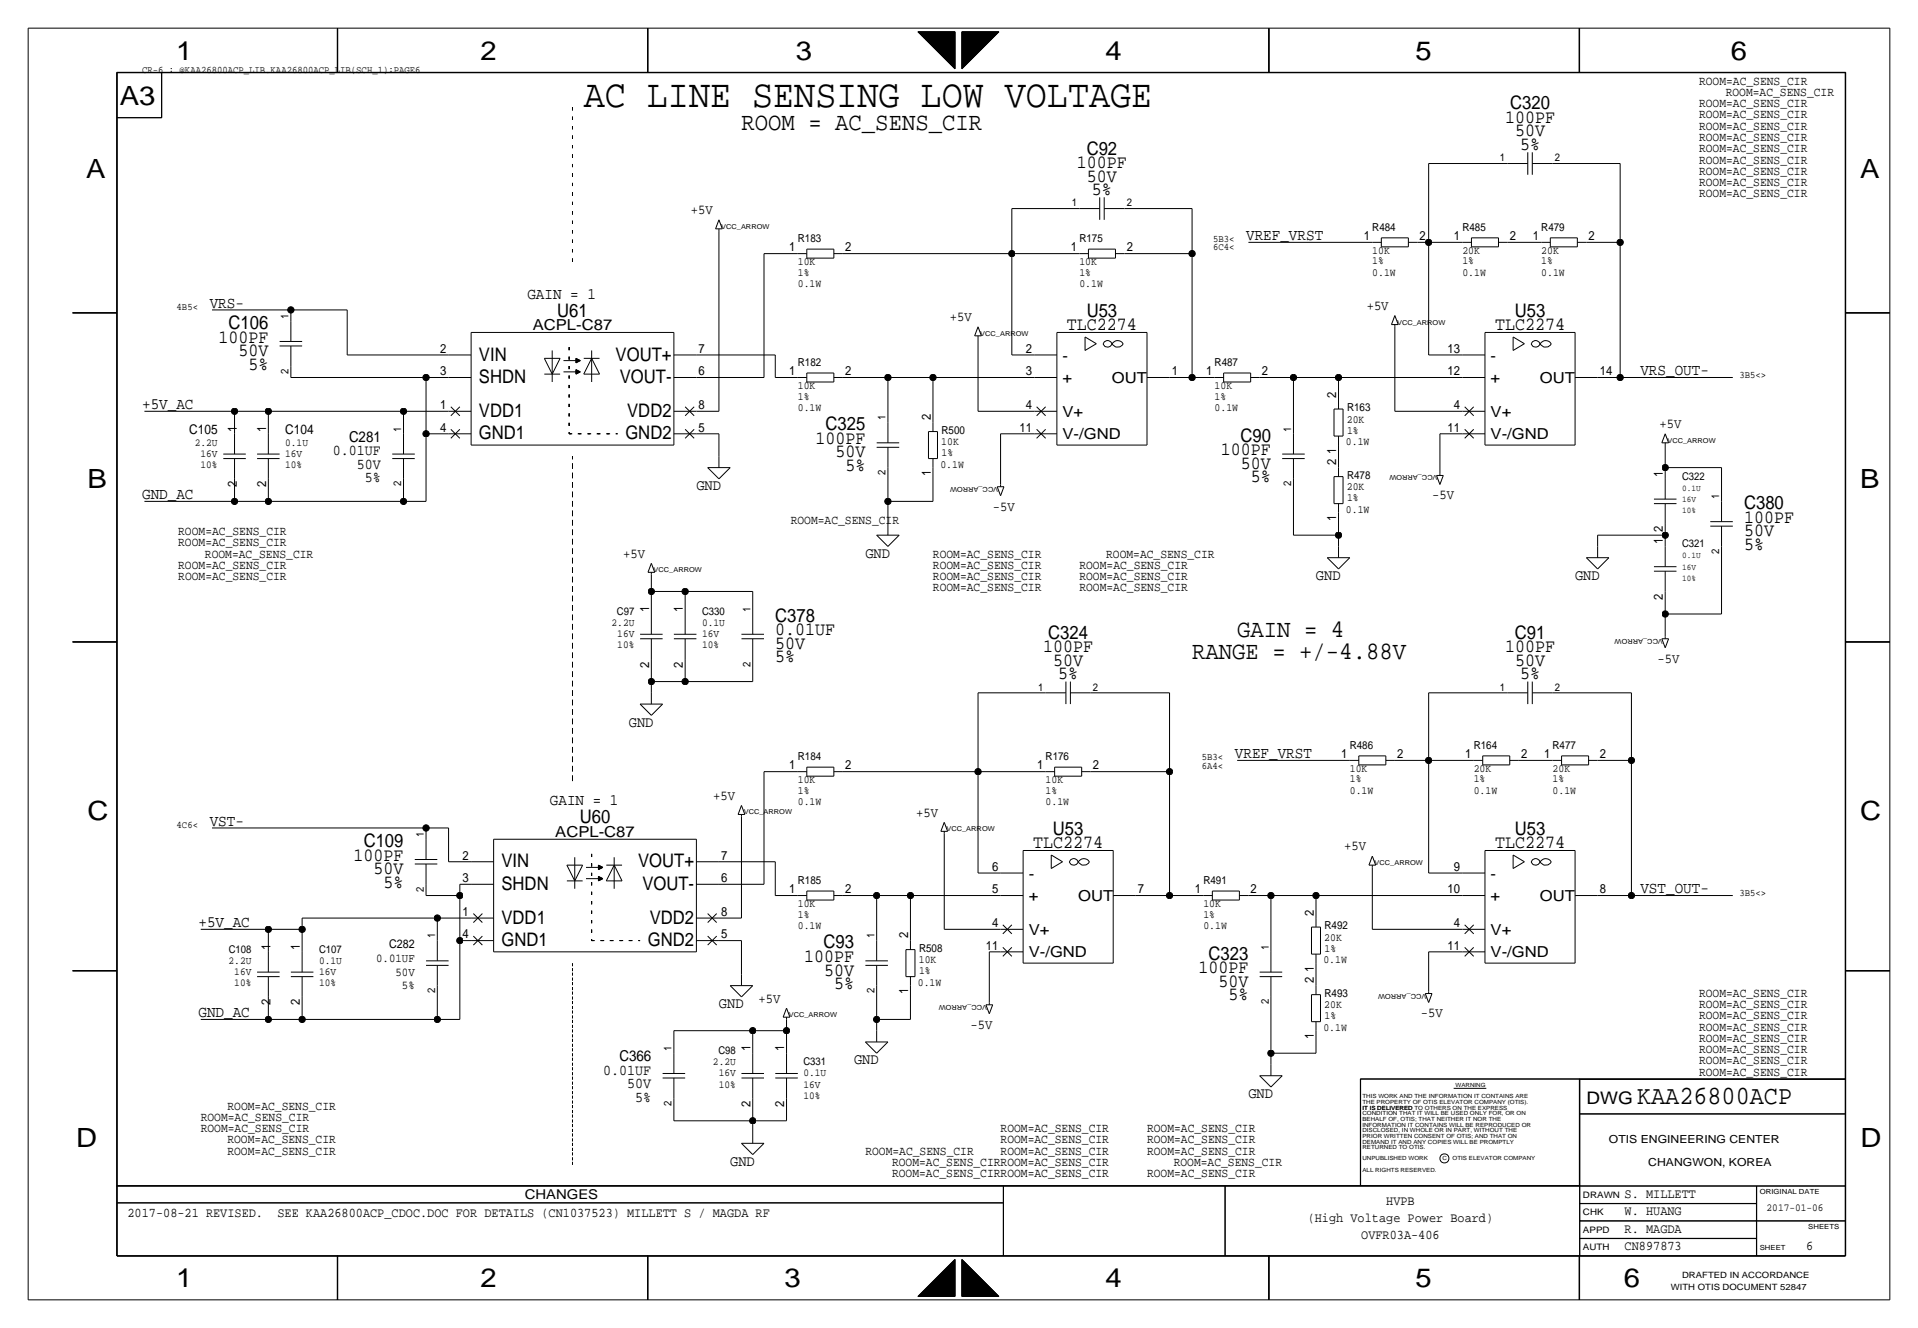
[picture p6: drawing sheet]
<svg xmlns="http://www.w3.org/2000/svg" width="432mm" height="300mm" viewBox="0 0 432 300" stroke-linecap="round" stroke-linejoin="round" font-family="sans-serif">
<defs><g id="words">
<text font-size="8.9" x="131.6" y="24.2">AC LINE SENSING LOW VOLTAGE</text>
<g font-size="6">
<text x="39.7" y="13.5">1</text>
<text x="108.3" y="13.5">2</text>
<text x="179.4" y="13.5">3</text>
<text x="249.3" y="13.5">4</text>
<text x="319.1" y="13.5">5</text>
<text x="390.3" y="13.5">6</text>
<text x="27" y="23.7">A3</text>
<text x="19.4" y="40.2">A</text>
<text x="419.5" y="40.2">A</text>
<text x="19.7" y="110">B</text>
<text x="419.5" y="110">B</text>
<text x="19.7" y="185">C</text>
<text x="419.5" y="185">C</text>
<text x="17.2" y="258.6">D</text>
<text x="419.5" y="258.6">D</text>
<text x="39.7" y="290.4">1</text>
<text x="108.3" y="290.4">2</text>
<text x="176.9" y="290.4">3</text>
<text x="249.3" y="290.4">4</text>
<text x="319.1" y="290.4">5</text>
<text x="366.1" y="290.4">6</text>
</g>
<text font-size="5.9" x="369.1" y="249">KAA26800ACP</text>
<g font-size="5.6">
<text x="167.2" y="29.3">ROOM = AC_SENS_CIR</text>
<text x="278.9" y="143.6">GAIN = 4</text>
<text x="268.8" y="148.6">RANGE = +/-4.88V</text>
</g>
<g font-size="4.2">
<text x="339.4" y="27.7">100PF</text>
<text x="340.5" y="24.7">C320</text>
<text x="245" y="34.8">C92</text>
<text x="341.6" y="30.8">50V</text>
<text x="342.7" y="33.8">5%</text>
<text x="242.8" y="37.9">100PF</text>
<text x="245.1" y="40.9">50V</text>
<text x="246.2" y="44">5%</text>
<text x="125.6" y="71.4">U61</text>
<text x="245" y="71.4">U53</text>
<text x="341.5" y="71.4">U53</text>
<text x="49.2" y="77.3">100PF</text>
<text x="51.5" y="74.2">C106</text>
<text x="240.6" y="74.5">TLC2274</text>
<text x="337.1" y="74.5">TLC2274</text>
<text x="53.7" y="80.3">50V</text>
<text x="56" y="83.4">5%</text>
<text x="108" y="81.3">VIN</text>
<text x="138.8" y="81.3">VOUT+</text>
<text x="108" y="86.4">SHDN</text>
<text x="139.8" y="86.4">VOUT-</text>
<text x="108" y="94">VDD1</text>
<text x="141.4" y="94">VDD2</text>
<text x="108" y="99.1">GND1</text>
<text x="141" y="99.1">GND2</text>
<text x="183.9" y="100.1">100PF</text>
<text x="186.1" y="97.1">C325</text>
<text x="279.7" y="99.6">C90</text>
<text x="188.4" y="103.2">50V</text>
<text x="190.6" y="106.2">5%</text>
<text x="275.3" y="102.7">100PF</text>
<text x="279.8" y="105.7">50V</text>
<text x="282.1" y="108.8">5%</text>
<text x="393.2" y="114.9">C380</text>
<text x="393.2" y="117.9">100PF</text>
<text x="393.2" y="124">5%</text>
<text x="393.2" y="121">50V</text>
<text x="174.8" y="140.3">C378</text>
<text x="174.8" y="143.3">0.01UF</text>
<text x="174.8" y="149.4">5%</text>
<text x="174.8" y="146.4">50V</text>
<text x="235.2" y="147.1">100PF</text>
<text x="236.4" y="144.1">C324</text>
<text x="339.4" y="147.1">100PF</text>
<text x="341.5" y="144.1">C91</text>
<text x="237.5" y="150.2">50V</text>
<text x="238.6" y="153.2">5%</text>
<text x="341.6" y="150.2">50V</text>
<text x="342.7" y="153.2">5%</text>
<text x="130.7" y="185.7">U60</text>
<text x="82" y="191.1">C109</text>
<text x="233" y="191.3">TLC2274</text>
<text x="237.4" y="188.3">U53</text>
<text x="337.1" y="191.3">TLC2274</text>
<text x="341.5" y="188.3">U53</text>
<text x="79.7" y="194.1">100PF</text>
<text x="84.2" y="197.2">50V</text>
<text x="113.1" y="195.6">VIN</text>
<text x="143.9" y="195.6">VOUT+</text>
<text x="86.5" y="200.2">5%</text>
<text x="113.1" y="200.7">SHDN</text>
<text x="144.8" y="200.7">VOUT-</text>
<text x="113.1" y="208.3">VDD1</text>
<text x="146.5" y="208.3">VDD2</text>
<text x="113.1" y="213.4">GND1</text>
<text x="146.1" y="213.4">GND2</text>
<text x="185.7" y="213.9">C93</text>
<text x="181.3" y="217">100PF</text>
<text x="185.8" y="220">50V</text>
<text x="270.2" y="219.5">100PF</text>
<text x="272.5" y="216.5">C323</text>
<text x="188.1" y="223.1">5%</text>
<text x="274.7" y="222.6">50V</text>
<text x="277" y="225.6">5%</text>
</g>
<text font-size="3.9" x="357.7" y="249">DWG</text>
<g font-size="3.6">
<text x="281" y="54.2">VREF_VRST</text>
<text x="47.3" y="69.4">VRS-</text>
<text x="118.9" y="67.4">GAIN = 1</text>
<text x="369.9" y="84.6">VRS_OUT-</text>
<text x="32.1" y="92.3">+5V_AC</text>
<text x="32.1" y="112.6">GND_AC</text>
<text x="278.4" y="171">VREF_VRST</text>
<text x="124" y="181.7">GAIN = 1</text>
<text x="47.3" y="186.2">VST-</text>
<text x="369.9" y="201.5">VST_OUT-</text>
<text x="44.8" y="209.1">+5V_AC</text>
<text x="44.8" y="229.4">GND_AC</text>
</g>
<g font-size="3.5">
<text x="157" y="110.5">GND</text>
<text x="195.1" y="125.8">GND</text>
<text x="296.7" y="130.9">GND</text>
<text x="355.1" y="130.9">GND</text>
<text x="141.8" y="163.9">GND</text>
<text x="162.1" y="227.4">GND</text>
<text x="192.6" y="240.1">GND</text>
<text x="281.5" y="247.7">GND</text>
<text x="164.6" y="262.9">GND</text>
</g>
<g font-size="3.4">
<text x="120.1" y="74.5">ACPL-C87</text>
<text x="239.6" y="81.3">-</text>
<text x="336.1" y="81.3">-</text>
<text x="239.6" y="86.4">+</text>
<text x="250.7" y="86.4">OUT</text>
<text x="336.1" y="86.4">+</text>
<text x="347.2" y="86.4">OUT</text>
<text x="239.6" y="94">V+</text>
<text x="336.1" y="94">V+</text>
<text x="78.7" y="99.6">C281</text>
<text x="239.6" y="99.1">V-/GND</text>
<text x="336.1" y="99.1">V-/GND</text>
<text x="75" y="102.7">0.01UF</text>
<text x="80.5" y="105.7">50V</text>
<text x="82.3" y="108.8">5%</text>
<text x="125.2" y="188.8">ACPL-C87</text>
<text x="232" y="203.3">+</text>
<text x="232" y="198.2">-</text>
<text x="243.1" y="203.3">OUT</text>
<text x="336.1" y="203.3">+</text>
<text x="336.1" y="198.2">-</text>
<text x="347.2" y="203.3">OUT</text>
<text x="232" y="210.9">V+</text>
<text x="232" y="216">V-/GND</text>
<text x="336.1" y="210.9">V+</text>
<text x="336.1" y="216">V-/GND</text>
<text x="139.7" y="239.3">C366</text>
<text x="136" y="242.4">0.01UF</text>
<text x="141.4" y="245.4">50V</text>
<text x="143.2" y="248.5">5%</text>
</g>
<g font-size="3.1">
<text x="155.8" y="48.3">+5V</text>
<text x="308.2" y="69.9">+5V</text>
<text x="214.2" y="72.4">+5V</text>
<text x="374.2" y="96.6">+5V</text>
<text x="322.9" y="112.6">-5V</text>
<text x="223.9" y="115.2">-5V</text>
<text x="140.5" y="125.8">+5V</text>
<text x="373.7" y="149.5">-5V</text>
<text x="160.8" y="180.4">+5V</text>
<text x="206.6" y="184.2">+5V</text>
<text x="303.1" y="191.8">+5V</text>
<text x="171" y="226.1">+5V</text>
<text x="218.8" y="232">-5V</text>
<text x="320.4" y="229.5">-5V</text>
</g>
<g font-size="3">
<text x="42.7" y="98">C105</text>
<text x="64.3" y="98">C104</text>
<text x="28.8" y="274.4">2017-08-21 REVISED.</text>
<text x="62.5" y="274.4">SEE KAA26800ACP_CDOC.DOC FOR DETAILS (CN1037523) MILLETT S / MAGDA RF</text>
<text x="118.3" y="270.4">CHANGES</text>
<text x="294.9" y="275.6">(High Voltage Power Board)</text>
<text x="312.6" y="271.8">HVPB</text>
<text x="366.3" y="274.1">W. HUANG</text>
<text x="366.3" y="270.3">S. MILLETT</text>
<text x="306.9" y="279.5">OVFR03A-406</text>
<text x="366.3" y="282">CN897873</text>
<text x="366.3" y="278.2">R. MAGDA</text>
<text x="407.2" y="282">6</text>
</g>
<g font-size="2.9">
<text x="383.1" y="19.1">ROOM=AC_SENS_CIR</text>
<text x="389.1" y="21.6">ROOM=AC_SENS_CIR</text>
<text x="383.1" y="26.7">ROOM=AC_SENS_CIR</text>
<text x="383.1" y="29.3">ROOM=AC_SENS_CIR</text>
<text x="383.1" y="24.2">ROOM=AC_SENS_CIR</text>
<text x="383.1" y="34.3">ROOM=AC_SENS_CIR</text>
<text x="383.1" y="31.8">ROOM=AC_SENS_CIR</text>
<text x="383.1" y="36.9">ROOM=AC_SENS_CIR</text>
<text x="383.1" y="42">ROOM=AC_SENS_CIR</text>
<text x="383.1" y="39.4">ROOM=AC_SENS_CIR</text>
<text x="383.1" y="44.5">ROOM=AC_SENS_CIR</text>
<text x="178" y="56.7">1</text>
<text x="190.6" y="56.7">2</text>
<text x="241.5" y="56.7">1</text>
<text x="254.1" y="56.7">2</text>
<text x="307.5" y="54.2">1</text>
<text x="320.1" y="54.2">2</text>
<text x="327.8" y="54.2">1</text>
<text x="340.4" y="54.2">2</text>
<text x="345.6" y="54.2">1</text>
<text x="358.2" y="54.2">2</text>
<text x="99.2" y="79.6">2</text>
<text x="157.5" y="79.6">7</text>
<text x="231.3" y="79.6">2</text>
<text x="326.4" y="79.6">13</text>
<text x="99.2" y="84.6">3</text>
<text x="157.5" y="84.6">6</text>
<text x="178" y="84.6">1</text>
<text x="190.6" y="84.6">2</text>
<text x="231.3" y="84.6">3</text>
<text x="264.2" y="84.6">1</text>
<text x="271.9" y="84.6">1</text>
<text x="284.5" y="84.6">2</text>
<text x="301.3" y="89.7" transform="rotate(-90 301.3 89.7)">2</text>
<text x="326.4" y="84.6">12</text>
<text x="360.7" y="84.6">14</text>
<text x="99.2" y="92.3">1</text>
<text x="157.5" y="92.3">8</text>
<text x="209.9" y="94.8" transform="rotate(-90 209.9 94.8)">2</text>
<text x="231.3" y="92.3">4</text>
<text x="327.8" y="92.3">4</text>
<text x="53.4" y="97.3" transform="rotate(-90 53.4 97.3)">1</text>
<text x="60" y="97.3" transform="rotate(-90 60 97.3)">1</text>
<text x="99.2" y="97.3">4</text>
<text x="157.5" y="97.3">5</text>
<text x="229.9" y="97.3">11</text>
<text x="326.4" y="97.3">11</text>
<text x="209.9" y="107.4" transform="rotate(-90 209.9 107.4)">1</text>
<text x="301.3" y="105" transform="rotate(-90 301.3 105)">2</text>
<text x="301.3" y="102.3" transform="rotate(-90 301.3 102.3)">1</text>
<text x="375" y="107.5" transform="rotate(-90 375 107.5)">1</text>
<text x="53.4" y="109.9" transform="rotate(-90 53.4 109.9)">2</text>
<text x="60" y="109.9" transform="rotate(-90 60 109.9)">2</text>
<text x="178.3" y="118.2">ROOM=AC_SENS_CIR</text>
<text x="301.3" y="117.5" transform="rotate(-90 301.3 117.5)">1</text>
<text x="40.2" y="123.2">ROOM=AC_SENS_CIR</text>
<text x="40.2" y="120.7">ROOM=AC_SENS_CIR</text>
<text x="46.2" y="125.8">ROOM=AC_SENS_CIR</text>
<text x="210.4" y="125.8">ROOM=AC_SENS_CIR</text>
<text x="249.4" y="125.8">ROOM=AC_SENS_CIR</text>
<text x="375" y="122.7" transform="rotate(-90 375 122.7)">1</text>
<text x="375" y="120.1" transform="rotate(-90 375 120.1)">2</text>
<text x="40.2" y="128.3">ROOM=AC_SENS_CIR</text>
<text x="40.2" y="130.9">ROOM=AC_SENS_CIR</text>
<text x="210.4" y="130.9">ROOM=AC_SENS_CIR</text>
<text x="210.4" y="128.3">ROOM=AC_SENS_CIR</text>
<text x="243.4" y="130.9">ROOM=AC_SENS_CIR</text>
<text x="243.4" y="128.3">ROOM=AC_SENS_CIR</text>
<text x="146.4" y="138" transform="rotate(-90 146.4 138)">1</text>
<text x="154" y="138" transform="rotate(-90 154 138)">1</text>
<text x="210.4" y="133.4">ROOM=AC_SENS_CIR</text>
<text x="243.4" y="133.4">ROOM=AC_SENS_CIR</text>
<text x="375" y="135.3" transform="rotate(-90 375 135.3)">2</text>
<text x="146.4" y="150.6" transform="rotate(-90 146.4 150.6)">2</text>
<text x="154" y="150.6" transform="rotate(-90 154 150.6)">2</text>
<text x="178" y="173.5">1</text>
<text x="190.6" y="173.5">2</text>
<text x="233.8" y="173.5">1</text>
<text x="246.4" y="173.5">2</text>
<text x="302.4" y="171">1</text>
<text x="315" y="171">2</text>
<text x="330.4" y="171">1</text>
<text x="343" y="171">2</text>
<text x="348.1" y="171">1</text>
<text x="360.7" y="171">2</text>
<text x="104.3" y="193.9">2</text>
<text x="162.6" y="193.9">7</text>
<text x="223.7" y="196.4">6</text>
<text x="327.8" y="196.4">9</text>
<text x="104.3" y="198.9">3</text>
<text x="162.6" y="198.9">6</text>
<text x="178" y="201.5">1</text>
<text x="190.6" y="201.5">2</text>
<text x="223.7" y="201.5">5</text>
<text x="256.6" y="201.5">7</text>
<text x="269.4" y="201.5">1</text>
<text x="282" y="201.5">2</text>
<text x="326.4" y="201.5">10</text>
<text x="360.7" y="201.5">8</text>
<text x="104.3" y="206.6">1</text>
<text x="162.6" y="206.6">8</text>
<text x="223.7" y="209.1">4</text>
<text x="296.2" y="206.6" transform="rotate(-90 296.2 206.6)">2</text>
<text x="327.8" y="209.1">4</text>
<text x="61" y="214.2" transform="rotate(-90 61 214.2)">1</text>
<text x="67.6" y="214.2" transform="rotate(-90 67.6 214.2)">1</text>
<text x="104.3" y="211.6">4</text>
<text x="162.6" y="211.6">5</text>
<text x="204.8" y="211.6" transform="rotate(-90 204.8 211.6)">2</text>
<text x="222.3" y="214.2">11</text>
<text x="326.4" y="214.2">11</text>
<text x="296.2" y="221.8" transform="rotate(-90 296.2 221.8)">2</text>
<text x="296.2" y="219.1" transform="rotate(-90 296.2 219.1)">1</text>
<text x="61" y="226.8" transform="rotate(-90 61 226.8)">2</text>
<text x="67.6" y="226.8" transform="rotate(-90 67.6 226.8)">2</text>
<text x="204.8" y="224.2" transform="rotate(-90 204.8 224.2)">1</text>
<text x="383.1" y="227.4">ROOM=AC_SENS_CIR</text>
<text x="383.1" y="224.8">ROOM=AC_SENS_CIR</text>
<text x="383.1" y="232.5">ROOM=AC_SENS_CIR</text>
<text x="383.1" y="229.9">ROOM=AC_SENS_CIR</text>
<text x="169.2" y="237" transform="rotate(-90 169.2 237)">1</text>
<text x="176.8" y="237" transform="rotate(-90 176.8 237)">1</text>
<text x="296.2" y="234.4" transform="rotate(-90 296.2 234.4)">1</text>
<text x="383.1" y="237.5">ROOM=AC_SENS_CIR</text>
<text x="383.1" y="235">ROOM=AC_SENS_CIR</text>
<text x="383.1" y="242.6">ROOM=AC_SENS_CIR</text>
<text x="383.1" y="240.1">ROOM=AC_SENS_CIR</text>
<text x="51.3" y="250.2">ROOM=AC_SENS_CIR</text>
<text x="169.2" y="249.6" transform="rotate(-90 169.2 249.6)">2</text>
<text x="176.8" y="249.6" transform="rotate(-90 176.8 249.6)">2</text>
<text x="45.3" y="252.8">ROOM=AC_SENS_CIR</text>
<text x="45.3" y="255.3">ROOM=AC_SENS_CIR</text>
<text x="51.3" y="257.9">ROOM=AC_SENS_CIR</text>
<text x="225.6" y="257.9">ROOM=AC_SENS_CIR</text>
<text x="225.6" y="255.3">ROOM=AC_SENS_CIR</text>
<text x="258.6" y="255.3">ROOM=AC_SENS_CIR</text>
<text x="258.6" y="257.9">ROOM=AC_SENS_CIR</text>
<text x="51.3" y="260.4">ROOM=AC_SENS_CIR</text>
<text x="195.1" y="260.4">ROOM=AC_SENS_CIR</text>
<text x="201.1" y="262.9">ROOM=AC_SENS_CIRROOM=AC_SENS_CIR</text>
<text x="225.6" y="260.4">ROOM=AC_SENS_CIR</text>
<text x="258.6" y="260.4">ROOM=AC_SENS_CIR</text>
<text x="264.6" y="262.9">ROOM=AC_SENS_CIR</text>
<text x="201.1" y="265.5">ROOM=AC_SENS_CIRROOM=AC_SENS_CIR</text>
<text x="258.6" y="265.5">ROOM=AC_SENS_CIR</text>
</g>
<g font-size="2.7">
<text x="87.8" y="213.9">C282</text>
<text x="84.8" y="217">0.01UF</text>
<text x="89.2" y="220">50V</text>
<text x="90.6" y="223.1">5%</text>
</g>
<g font-size="2.5">
<text x="309.4" y="52">R484</text>
<text x="329.7" y="52">R485</text>
<text x="347.5" y="52">R479</text>
<text x="179.9" y="59.8">10K</text>
<text x="179.9" y="54.6">R183</text>
<text x="243.4" y="54.6">R175</text>
<text x="243.4" y="59.8">10K</text>
<text x="309.4" y="59.6">1%</text>
<text x="309.4" y="57.3">10K</text>
<text x="329.7" y="59.6">1%</text>
<text x="329.7" y="57.3">20K</text>
<text x="347.5" y="59.6">1%</text>
<text x="347.5" y="57.3">20K</text>
<text x="179.9" y="62.2">1%</text>
<text x="179.9" y="64.7">0.1W</text>
<text x="243.4" y="64.7">0.1W</text>
<text x="243.4" y="62.2">1%</text>
<text x="309.4" y="62.2">0.1W</text>
<text x="329.7" y="62.2">0.1W</text>
<text x="347.5" y="62.2">0.1W</text>
<text x="179.9" y="82.5">R182</text>
<text x="273.9" y="82.5">R487</text>
<text x="179.9" y="87.8">10K</text>
<text x="273.9" y="87.8">10K</text>
<text x="179.9" y="90.1">1%</text>
<text x="179.9" y="92.7">0.1W</text>
<text x="273.9" y="90.1">1%</text>
<text x="273.9" y="92.7">0.1W</text>
<text x="303.7" y="95.3">20K</text>
<text x="303.7" y="92.8">R163</text>
<text x="212.2" y="100.4">10K</text>
<text x="212.3" y="97.8">R500</text>
<text x="303.5" y="100.4">0.1W</text>
<text x="303.7" y="97.8">1%</text>
<text x="212" y="105.5">0.1W</text>
<text x="212.3" y="102.9">1%</text>
<text x="303.7" y="110.5">20K</text>
<text x="303.7" y="108">R478</text>
<text x="303.7" y="113.1">1%</text>
<text x="303.5" y="115.6">0.1W</text>
<text x="179.9" y="171.4">R184</text>
<text x="235.8" y="171.4">R176</text>
<text x="304.3" y="168.9">R486</text>
<text x="332.3" y="168.9">R164</text>
<text x="350.1" y="168.9">R477</text>
<text x="179.9" y="179">1%</text>
<text x="179.9" y="176.7">10K</text>
<text x="235.8" y="179">1%</text>
<text x="235.8" y="176.7">10K</text>
<text x="304.3" y="179">0.1W</text>
<text x="304.3" y="176.5">1%</text>
<text x="304.3" y="174.1">10K</text>
<text x="332.3" y="174.1">20K</text>
<text x="332.3" y="179">0.1W</text>
<text x="332.3" y="176.5">1%</text>
<text x="350.1" y="179">0.1W</text>
<text x="350.1" y="174.1">20K</text>
<text x="350.1" y="176.5">1%</text>
<text x="179.9" y="181.6">0.1W</text>
<text x="235.8" y="181.6">0.1W</text>
<text x="179.9" y="199.3">R185</text>
<text x="271.3" y="199.3">R491</text>
<text x="179.9" y="209.5">0.1W</text>
<text x="179.9" y="204.6">10K</text>
<text x="179.9" y="207">1%</text>
<text x="271.3" y="209.5">0.1W</text>
<text x="271.3" y="204.6">10K</text>
<text x="271.3" y="207">1%</text>
<text x="298.7" y="209.6">R492</text>
<text x="207.2" y="214.7">R508</text>
<text x="298.6" y="212.1">20K</text>
<text x="298.7" y="214.7">1%</text>
<text x="207.2" y="217.2">10K</text>
<text x="207.2" y="219.8">1%</text>
<text x="298.4" y="217.2">0.1W</text>
<text x="207" y="222.3">0.1W</text>
<text x="298.6" y="227.4">20K</text>
<text x="298.7" y="224.8">R493</text>
<text x="298.4" y="232.5">0.1W</text>
<text x="298.7" y="229.9">1%</text>
<text x="362.8" y="257.9">OTIS ENGINEERING CENTER</text>
<text x="371.7" y="262.9">CHANGWON, KOREA</text>
</g>
<g font-size="2.4">
<text x="338.2" y="36.4">1</text>
<text x="350.6" y="36.4">2</text>
<text x="241.7" y="46.5">1</text>
<text x="254.1" y="46.5">2</text>
<text x="65.1" y="71.9" transform="rotate(-90 65.1 71.9)">1</text>
<text x="65.1" y="84.3" transform="rotate(-90 65.1 84.3)">2</text>
<text x="199.7" y="94.8" transform="rotate(-90 199.7 94.8)">1</text>
<text x="43.9" y="100.5">2.2U</text>
<text x="64.3" y="100.5">0.1U</text>
<text x="90.5" y="97.3" transform="rotate(-90 90.5 97.3)">1</text>
<text x="291.1" y="97.3" transform="rotate(-90 291.1 97.3)">1</text>
<text x="45.2" y="105.6">10%</text>
<text x="45.2" y="103.1">16V</text>
<text x="64.3" y="103.1">16V</text>
<text x="64.3" y="105.6">10%</text>
<text x="199.7" y="107.2" transform="rotate(-90 199.7 107.2)">2</text>
<text x="90.5" y="109.7" transform="rotate(-90 90.5 109.7)">2</text>
<text x="291.1" y="109.7" transform="rotate(-90 291.1 109.7)">2</text>
<text x="379.3" y="108.2">C322</text>
<text x="387.7" y="112.6" transform="rotate(-90 387.7 112.6)">1</text>
<text x="379.3" y="123.4">C321</text>
<text x="387.7" y="124.9" transform="rotate(-90 387.7 124.9)">2</text>
<text x="169.2" y="138" transform="rotate(-90 169.2 138)">1</text>
<text x="137.9" y="141.1">2.2U</text>
<text x="139.1" y="138.6">C97</text>
<text x="139.2" y="143.7">16V</text>
<text x="158.3" y="138.6">C330</text>
<text x="158.3" y="141.1">0.1U</text>
<text x="158.3" y="143.7">16V</text>
<text x="139.2" y="146.3">10%</text>
<text x="158.3" y="146.3">10%</text>
<text x="169.2" y="150.3" transform="rotate(-90 169.2 150.3)">2</text>
<text x="234.1" y="155.8">1</text>
<text x="246.4" y="155.8">2</text>
<text x="338.2" y="155.8">1</text>
<text x="350.6" y="155.8">2</text>
<text x="95.6" y="188.8" transform="rotate(-90 95.6 188.8)">1</text>
<text x="95.6" y="201.1" transform="rotate(-90 95.6 201.1)">2</text>
<text x="51.6" y="214.8">C108</text>
<text x="71.9" y="214.8">C107</text>
<text x="98.1" y="211.6" transform="rotate(-90 98.1 211.6)">1</text>
<text x="197.2" y="211.6" transform="rotate(-90 197.2 211.6)">1</text>
<text x="286.1" y="214.2" transform="rotate(-90 286.1 214.2)">1</text>
<text x="51.5" y="217.3">2.2U</text>
<text x="52.8" y="219.9">16V</text>
<text x="71.9" y="219.9">16V</text>
<text x="71.9" y="217.3">0.1U</text>
<text x="52.8" y="222.5">10%</text>
<text x="71.9" y="222.5">10%</text>
<text x="98.1" y="224" transform="rotate(-90 98.1 224)">2</text>
<text x="197.2" y="224" transform="rotate(-90 197.2 224)">2</text>
<text x="286.1" y="226.5" transform="rotate(-90 286.1 226.5)">2</text>
<text x="151.4" y="237" transform="rotate(-90 151.4 237)">1</text>
<text x="162" y="237.7">C98</text>
<text x="160.8" y="240.2">2.2U</text>
<text x="162.1" y="245.3">10%</text>
<text x="162.1" y="242.8">16V</text>
<text x="181.2" y="240.2">C331</text>
<text x="181.2" y="242.7">0.1U</text>
<text x="181.2" y="245.3">16V</text>
<text x="151.4" y="249.4" transform="rotate(-90 151.4 249.4)">2</text>
<text x="181.2" y="247.9">10%</text>
<text x="398.3" y="273.1">2017-01-06</text>
</g>
<g font-size="2.3">
<text x="32.1" y="16.6">CR-6 : @KAA26800ACP_LIB.KAA26800ACP_LIB(SCH_1):PAGE6</text>
<text x="273.5" y="54.7">5B3&lt;</text>
<text x="273.5" y="56.5">6C4&lt;</text>
<text x="39.8" y="69.9">4B5&lt;</text>
<text x="392.2" y="85.1">3B5&lt;&gt;</text>
<text x="271" y="171.5">5B3&lt;</text>
<text x="271" y="173.3">6A4&lt;</text>
<text x="39.8" y="186.7">4C6&lt;</text>
<text x="392.2" y="202">3B5&lt;&gt;</text>
</g>
<g font-size="2">
<text x="379.3" y="113.2">16V</text>
<text x="379.3" y="110.6">0.1U</text>
<text x="379.3" y="115.8">10%</text>
<text x="379.3" y="125.9">0.1U</text>
<text x="379.3" y="128.5">16V</text>
<text x="379.3" y="131">10%</text>
<text x="356.9" y="270.3">DRAWN</text>
<text x="356.9" y="274.1">CHK</text>
<text x="356.9" y="282">AUTH</text>
<text x="356.9" y="278.2">APPD</text>
<text x="376.7" y="290.9">WITH OTIS DOCUMENT 52847</text>
<text x="379.3" y="288.3">DRAFTED IN ACCORDANCE</text>
</g>
<g font-size="1.6">
<text x="396.8" y="269.3">ORIGINAL DATE</text>
<text x="396.8" y="282">SHEET</text>
<text x="407.7" y="277.2">SHEETS</text>
</g>
<g font-size="1.5">
<text x="162.6" y="51.6">VCC_ARROW</text>
<text x="221" y="75.7">VCC_ARROW</text>
<text x="315" y="73.2">VCC_ARROW</text>
<text x="376" y="99.9">VCC_ARROW</text>
<text x="324.2" y="107.2" transform="rotate(-180 324.2 107.2)">VCC_ARROW</text>
<text x="225.1" y="109.8" transform="rotate(-180 225.1 109.8)">VCC_ARROW</text>
<text x="147.4" y="129.1">VCC_ARROW</text>
<text x="375" y="144.1" transform="rotate(-180 375 144.1)">VCC_ARROW</text>
<text x="167.7" y="183.7">VCC_ARROW</text>
<text x="213.4" y="187.5">VCC_ARROW</text>
<text x="309.9" y="195.1">VCC_ARROW</text>
<text x="222.6" y="226.6" transform="rotate(-180 222.6 226.6)">VCC_ARROW</text>
<text x="321.6" y="224.1" transform="rotate(-180 321.6 224.1)">VCC_ARROW</text>
<text x="177.9" y="229.4">VCC_ARROW</text>
</g>
<g font-size="1.3">
<text x="328.2" y="245.2">WARNING</text>
<text x="307.2" y="249">THE PROPERTY OF OTIS ELEVATOR COMPANY (OTIS).</text>
<text x="307.2" y="250.3">IT IS DELIVERED</text>
<text x="307.2" y="247.8">THIS WORK AND THE INFORMATION IT CONTAINS ARE</text>
<text x="307.2" y="250.3">IT IS DELIVERED TO OTHERS ON THE EXPRESS</text>
<text x="307.2" y="251.6">CONDITION THAT IT WILL BE USED ONLY FOR, OR ON</text>
<text x="307.2" y="252.8">BEHALF OF, OTIS; THAT NEITHER IT NOR THE</text>
<text x="307.2" y="254.1">INFORMATION IT CONTAINS WILL BE REPRODUCED OR</text>
<text x="307.2" y="255.4">DISCLOSED, IN WHOLE OR IN PART, WITHOUT THE</text>
<text x="307.2" y="256.6">PRIOR WRITTEN CONSENT OF OTIS; AND THAT ON</text>
<text x="307.2" y="257.9">DEMAND IT AND ANY COPIES WILL BE PROMPTLY</text>
<text x="307.2" y="259.2">RETURNED TO OTIS.</text>
<text x="307.2" y="261.7">UNPUBLISHED WORK</text>
<text x="325.2" y="261.7">C</text>
<text x="327.5" y="261.7">OTIS ELEVATOR COMPANY</text>
<text x="307.2" y="264.3">ALL RIGHTS RESERVED.</text>
</g>
</g></defs>
<g fill="none" stroke="#000" stroke-width=".23">
<path d="M6.3 6.4v286.8zM6.4 6.4h419.7zM26.3 16.3v267zM26.3 16.3h389.9zM26.4 16.4v266.9zM26.4 16.4h389.7zM36.4 16.4v10.2zM36.5 16.4v10.2zM76 6.4v10zM76.1 6.4v10zM146 6.4v10zM146.1 6.4v10z"/>
<path d="M207 7.2l8.3 8.3zM207 7.2h8.3zM207 7.2h.1M207.1 7.3h.1M207.1 7.2v.1zM207.2 7.2v.2zM207.3 7.2v.3zM207.4 7.2v.4zM207.5 7.2v.5zM207.6 7.2v.6zM207.7 7.2v.7zM207.8 7.2v.8z"/>
<path d="M207.9 7.2v.9zM208 7.2v1zM208.1 7.2v1.1zM208.2 7.2v1.2zM208.3 7.2v1.3zM208.4 7.2v1.4zM208.5 7.2v1.5zM208.6 7.2v1.6zM208.7 7.2v1.7zM208.8 7.2v1.8zM208.9 7.2v1.9zM209 7.2v2z"/>
<path d="M209.1 7.2v2.1zM209.2 7.2v2.2zM209.3 7.2v2.3zM209.3 7.2v2.4zM209.4 7.2v2.4zM209.4 7.2v2.5zM209.5 7.2v2.5zM209.5 7.2v2.6zM209.6 7.2v2.6zM209.7 7.2v2.7zM209.8 7.2v2.8zM209.9 7.2v2.9z"/>
<path d="M210 7.2v3zM210.1 7.2v3.1zM210.2 7.2v3.2zM210.3 7.2v3.3zM210.4 7.2v3.4zM210.5 7.2v3.5zM210.6 7.2v3.6zM210.7 7.2v3.7zM210.8 7.2v3.8zM210.9 7.2v3.9zM211 7.2v4zM211.1 7.2v4.1z"/>
<path d="M211.2 7.2v4.2zM211.3 7.2v4.3zM211.4 7.2v4.4zM211.5 7.2v4.5zM211.6 7.2v4.6zM211.7 7.2v4.7zM211.8 7.2v4.8zM211.9 7.2v4.9zM212 7.2v5zM212.1 7.2v5.1zM212.2 7.2v5.2zM212.3 7.2v5.3z"/>
<path d="M212.4 7.2v5.4zM212.5 7.2v5.5zM212.5 7.2v5.6zM212.6 7.2v5.6zM212.6 7.2v5.7zM212.7 7.2v5.7zM212.8 7.2v5.8zM212.9 7.2v5.9zM213 7.2v6zM213.1 7.2v6.1zM213.2 7.2v6.2zM213.3 7.2v6.3z"/>
<path d="M213.4 7.2v6.4zM213.5 7.2v6.5zM213.6 7.2v6.6zM213.7 7.2v6.7zM213.8 7.2v6.8zM213.9 7.2v6.9zM214 7.2v7zM214.1 7.2v7.1zM214.2 7.2v7.2zM214.3 7.2v7.3zM214.4 7.2v7.4zM214.5 7.2v7.5z"/>
<path d="M214.6 7.2v7.6zM214.7 7.2v7.7zM214.8 7.2v7.8zM214.9 7.2v7.9zM215 7.2v8zM215.1 7.2v8.1zM215.2 7.2v8.2zM215.3 7.2v8.3zM216.9 7.2h8.3zM216.9 7.2v8.3zM217 7.2v8.2zM217.1 7.2v8.1z"/>
<path d="M217.2 7.2v8zM217.3 7.2v7.9zM217.4 7.2v7.8zM217.5 7.2v7.7zM217.6 7.2v7.6zM217.7 7.2v7.5zM217.8 7.2v7.4zM217.9 7.2v7.3zM218 7.2v7.2zM218.1 7.2v7.1zM218.2 7.2v7zM218.3 7.2v6.9z"/>
<path d="M218.4 7.2v6.8zM218.5 7.2v6.7zM218.6 7.2v6.6zM218.7 7.2v6.5zM218.8 7.2v6.4zM218.9 7.2v6.3zM219 7.2v6.2zM219.1 7.2v6.1zM219.2 7.2v6.1zM219.2 7.2v6zM219.3 7.2v6zM219.3 7.2v5.9z"/>
<path d="M219.4 7.2v5.9zM219.4 7.2v5.8zM219.5 7.2v5.8zM219.5 7.2v5.7zM219.6 7.2v5.7zM219.6 7.2v5.6zM219.7 7.2v5.6zM219.7 7.2v5.5zM219.8 7.2v5.4zM219.9 7.2v5.3zM220 7.2v5.2zM220.1 7.2v5.1z"/>
<path d="M220.2 7.2v5zM220.3 7.2v4.9zM220.4 7.2v4.8zM220.5 7.2v4.7zM220.6 7.2v4.6zM220.7 7.2v4.5zM220.8 7.2v4.4zM220.9 7.2v4.3zM221 7.2v4.2zM221.1 7.2v4.1zM221.2 7.2v4zM221.3 7.2v3.9z"/>
<path d="M221.4 7.2v3.8zM221.5 7.2v3.7zM221.6 7.2v3.6zM221.7 7.2v3.5zM221.8 7.2v3.4zM221.9 7.2v3.3zM222 7.2v3.2zM222.1 7.2v3.1zM222.2 7.2v3zM222.3 7.2v2.9zM222.4 7.2v2.9zM222.4 7.2v2.8z"/>
<path d="M222.5 7.2v2.8zM222.5 7.2v2.7zM222.6 7.2v2.7zM222.6 7.2v2.6zM222.7 7.2v2.6zM222.7 7.2v2.5zM222.8 7.2v2.5zM222.8 7.2v2.4zM222.9 7.2v2.4zM222.9 7.2v2.3zM223 7.2v2.2zM223.1 7.2v2.1z"/>
<path d="M223.2 7.2v2zM223.3 7.2v1.9zM223.4 7.2v1.8zM223.5 7.2v1.7zM223.6 7.2v1.6zM223.7 7.2v1.5zM223.8 7.2v1.4zM223.9 7.2v1.3zM224 7.2v1.2zM224.1 7.2v1.1zM224.2 7.2v1zM224.3 7.2v.9z"/>
<path d="M224.4 7.2v.8zM224.5 7.2v.7zM224.6 7.2v.6zM224.7 7.2v.5zM224.8 7.2v.4zM224.9 7.2v.3zM225 7.2v.2zM225.1 7.2v.1zM225.1 7.2h.1M225.2 7.2h.1M225.2 7.2l-8.3 8.3zM286.1 6.4v10z"/>
<path d="M286.2 6.4v10zM356.1 6.4v10zM356.2 6.4v10zM416.1 16.4v266.9zM416.2 16.3v267zM426.1 6.4v286.8zM26.4 26.5h10.1zM26.4 26.6h10.1zM322.1 36.9v17.8zM322.1 36.9h17.8zM339.9 36.9h4.6zM344.5 34.3v5.1z"/>
<path d="M345.5 36.9h4.6zM345.5 34.3v5.1zM350.1 36.9h15.2zM365.3 36.9v17.8zM161.3 51.6h1.6zM162.1 49.6l-.8 2zM162.1 52.1v40.7zM162.1 49.6l.8 2zM162.1 51.6v.5zM172.3 57.2v27.9zM172.3 57.2h7.6zM179.9 57.2h2z"/>
<path d="M181.9 56.2h6.1zM181.9 58.2h6.1zM181.9 56.2v2zM188 57.2h2zM188 56.2v2zM190 57.2h38.1zM228.1 57.2v22.9zM228.1 47v10.2zM228.1 47h15.3zM228.1 57.2h15.3zM243.4 47h4.6zM243.4 57.2h2z"/>
<path d="M245.4 56.2h6.1zM245.4 58.2h6.1zM245.4 56.2v2zM248 44.5v5.1zM249 47h4.5zM249 44.5v5.1zM251.5 57.2h2zM251.5 56.2v2zM253.5 57.2h15.3zM253.5 47h15.3zM268.8 57.2v27.9zM268.8 47v10.2z"/>
<path d="M281.5 54.7h27.9zM309.4 54.7h2.1zM311.5 53.6h6.1zM311.5 55.7h6.1zM311.5 53.6v2.1zM317.6 54.7h2zM317.6 53.6v2.1zM319.6 54.7h2.5zM322.1 54.7h7.6zM322.1 54.7v25.4zM329.7 54.7h2.1zM331.8 55.7h6.1z"/>
<path d="M331.8 53.6v2.1zM331.8 53.6h6.1zM337.9 54.7h2zM337.9 53.6v2.1zM339.9 54.7h7.6zM347.5 54.7h2.1zM349.6 53.6h6.1zM349.6 55.7h6.1zM349.6 53.6v2.1zM355.7 54.7h2zM355.7 53.6v2.1zM357.7 54.7h7.6z"/>
<path d="M365.3 54.7v30.4zM16.4 70.6h10zM16.4 70.5h10zM47.8 69.9h17.8zM63 77h5.1zM63 78h5.1zM65.6 69.9h12.7zM65.6 69.9v2.5zM65.6 78v4.6zM65.6 72.4v4.6zM78.3 69.9v10.2zM106.2 75v25.4z"/>
<path d="M106.2 75h45.7zM124.5 79v7.2zM133.4 79v7.2zM151.9 75v25.4zM219.8 75.7h1.5zM220.5 73.7l-.7 2zM220.5 76.3v16.5zM220.5 73.7l.8 2zM220.5 75.7v.6zM238.3 75v25.4zM238.3 75h20.3zM244.7 76l2.5 1.5z"/>
<path d="M244.7 76v3zM244.7 79l2.5-1.5zM249.1 77.1a1 1 0 0 1 1.6 .5 1.05 1.05 0 0 1-1 .7 1.05 1.05 0 0 1-1-.7zM251 77.3a1.39 1.39 0 0 1 2.2 .3 1.45 1.45 0 0 1-2.5 0zM258.6 75v25.4zM313.7 73.2h1.6zM314.5 71.2l-.8 2zM314.5 73.7v19.1zM314.5 71.2l.8 2zM314.5 73.2v.5zM334.8 75v25.4zM334.8 75h20.3z"/>
<path d="M341.2 76l2.5 1.5zM341.2 76v3zM341.2 79l2.5-1.5zM345.6 77.1a1 1 0 0 1 1.6 .5 1.05 1.05 0 0 1-1 .7 1.05 1.05 0 0 1-1-.7zM347.5 77.3a1.39 1.39 0 0 1 2.3 .3 1.45 1.45 0 0 1-2.5 0zM355.1 75v25.4zM416.1 70.6h10zM416.1 70.5h10zM32.6 92.8h20.3zM52.9 92.8h7.6zM52.9 92.8v5zM52.9 97.8v4.6z"/>
<path d="M60.5 92.8h30.5zM60.5 92.8v5zM60.5 97.8v4.6zM65.6 85.1h30.5zM65.6 82.6v2.5zM78.3 80.1h22.8zM91 92.8v5zM91 97.8v4.6zM91 92.8h10.1zM96.1 97.8v15.3zM96.1 85.1v12.7zM96.1 97.8h5z"/>
<path d="M96.1 85.1h5zM101.1 97.8h5.1zM101.1 92.8h5.1zM101.1 85.1h5.1zM101.1 80.1h5.1zM101.7 91.7l2 2.1zM101.7 96.8l2 2.1zM103.7 91.7l-2 2.1zM103.7 96.8l-2 2.1zM122.7 80.8h3.6zM122.7 80.8l1.8 3.6zM122.7 84.4h3.6z"/>
<path d="M126.3 80.8l-1.8 3.6zM127.1 81.3h3.8zM127.1 83.9h3.8zM129.8 84.1h.6zM129.8 84.2h.5zM129.8 84.2h.3zM129.8 84.3h.2zM129.8 84.3h.1M129.8 84.1h.7zM129.8 84h.8zM129.8 84h.9zM129.8 83.9h1z"/>
<path d="M129.8 83.5h.2zM129.8 83.6h.6zM129.8 83.7h.7zM129.8 83.6h.5zM129.8 83.5h.3zM129.8 83.4h.1M129.8 83.7h.8zM129.8 83.8h.9zM129.8 83.8h1zM129.8 81.7h.2zM129.8 81.7h.3zM129.8 81.8h.1"/>
<path d="M129.8 81.6h.5zM129.8 81.5h.8zM129.8 81.5h.7zM129.8 81.2h.9zM129.8 81.4h.9zM129.8 81.6h.6zM129.8 81.4h1zM129.8 81.3h1zM129.8 81.2h.8zM129.8 81.1h.6zM129.8 80.9h.1M129.8 81.1h.7z"/>
<path d="M129.8 81h.3zM129.8 80.9h.2zM129.8 81h.5zM129.8 80.8v1zM129.8 80.8l1.1 .5zM129.8 83.4v1zM129.8 83.4l1.1 .5zM129.8 81.8l1.1-.5zM129.8 84.4l1.1-.5zM131.6 80.8h3.6zM131.6 84.4h3.6zM133.4 80.8l1.8 3.6z"/>
<path d="M133.4 80.8l-1.8 3.6zM151.9 97.8h5.1zM151.9 92.8h5.1zM151.9 85.1h5.1zM151.9 80.1h5.1zM154.5 91.7l2 2.1zM154.5 96.8l2 2.1zM154.5 93.8l2-2.1zM154.5 98.9l2-2.1zM157 80.1h17.8zM157 92.8h5.1zM157 97.8h5.1z"/>
<path d="M157 85.1h15.3zM162.1 97.8v5.1zM174.8 85.1h5.1zM174.8 80.1v5zM179.9 85.1h2zM181.9 84.1h6.1zM181.9 86.2h6.1zM181.9 84.1v2.1zM188 85.1h2zM188 84.1v2.1zM190 85.1h10.2zM197.7 99.9h5z"/>
<path d="M200.2 85.1h10.2zM200.2 85.1v10.2zM200.2 95.3v4.6zM209.3 97.3v6.1zM209.3 97.3h2.1zM210.4 85.1h22.8zM210.4 85.1v10.2zM210.4 95.3v2zM211.4 97.3v6.1zM220.5 92.8h12.7zM225.6 97.8h7.6zM225.6 97.8v11.5z"/>
<path d="M228.1 80.1h5.1zM233.2 85.1h5.1zM233.2 80.1h5.1zM233.2 97.8h5.1zM233.2 92.8h5.1zM233.7 91.7l2.1 2.1zM233.7 96.8l2.1 2.1zM235.8 96.8l-2.1 2.1zM235.8 91.7l-2.1 2.1zM258.6 85.1h5.1zM263.7 85.1h5.1zM268.8 85.1h5.1z"/>
<path d="M273.9 85.1h2zM275.9 84.1h6.1zM275.9 86.2h6.1zM275.9 84.1v2.1zM282 85.1h2zM282 84.1v2.1zM284 85.1h7.6zM291.6 85.1v12.7zM291.6 97.8v4.6zM291.6 85.1h10.2zM300.8 92.3h2zM300.8 98.3h2z"/>
<path d="M300.8 92.3v6zM301.8 85.1h27.9zM301.8 85.1v5.1zM301.8 90.2v2.1zM301.8 98.3v2.1zM302.8 92.3v6zM314.5 92.8h15.2zM322.1 80.1h7.6zM324.7 97.8h5zM324.7 97.8v8.9zM329.7 85.1h5.1zM329.7 80.1h5.1z"/>
<path d="M329.7 97.8h5.1zM329.7 92.8h5.1zM330.3 91.7l2 2.1zM330.3 96.8l2 2.1zM332.3 96.8l-2 2.1zM332.3 91.7l-2 2.1zM355.1 85.1h5.1zM360.2 85.1h5.1zM365.3 85.1h25.4zM374.7 99.9h1.5zM375.5 97.8l.7 2.1zM375.5 99.9v.5z"/>
<path d="M375.5 97.8l-.8 2.1zM32.6 113.1h20.3zM50.3 103.4h5.1zM50.3 102.4h5.1zM52.9 113.1h7.6zM52.9 108v5.1zM52.9 103.4v4.6zM58 103.4h5zM58 102.4h5zM60.5 113.1h30.5zM60.5 108v5.1zM60.5 103.4v4.6z"/>
<path d="M88.4 102.4h5.1zM88.4 103.4h5.1zM91 113.1h5.1zM91 108v5.1zM91 103.4v4.6zM106.2 100.4h45.7zM159.6 105.5h5zM159.6 105.5l2.5 2.5zM162.1 102.9v2.6zM164.6 105.5l-2.5 2.5zM197.7 100.9h5zM200.2 113.1h10.2z"/>
<path d="M200.2 105.5v7.6zM200.2 113.1v5.1zM200.2 118.2v2.5zM200.2 100.9v4.6zM209.3 103.4h2.1zM210.4 105.5v7.6zM210.4 103.4v2.1zM224.8 109.8h1.6zM224.8 109.8l.8 2zM225.6 109.3v.5zM226.4 109.8l-.8 2zM238.3 100.4h20.3z"/>
<path d="M289.1 103.4h5.1zM289.1 102.4h5.1zM291.6 108v12.7zM291.6 103.4v4.6zM300.8 107.5h2zM300.8 113.6h2zM300.8 107.5v6.1zM301.8 115.6v5.1zM301.8 100.4v5.1zM301.8 105.5v2zM301.8 113.6v2zM302.8 107.5v6.1z"/>
<path d="M323.9 107.2h1.5zM323.9 107.2l.8 2.1zM324.7 106.7v.5zM325.4 107.2l-.7 2.1zM334.8 100.4h20.3zM372.9 112.6h5.1zM372.9 113.6h5.1zM375.5 118.2v2.5zM375.5 105.5h12.7zM375.5 105.5v2.5zM375.5 100.4v5.1zM375.5 108v4.6z"/>
<path d="M375.5 113.6v4.6zM385.6 118.7h5.1zM385.6 117.7h5.1zM388.2 105.5v7.6zM388.2 118.7v4.5zM388.2 113.1v4.6zM146.1 129.1h1.5zM146.9 129.6v3.8zM146.9 133.4v5.1zM146.9 127.1l.7 2zM146.9 129.1v.5zM146.9 138.5v4.6z"/>
<path d="M146.9 133.4h7.6zM146.9 127.1l-.8 2zM154.5 133.4v5.1zM154.5 138.5v4.6zM154.5 133.4h15.2zM169.7 133.4v5.1zM169.7 138.5v4.6zM197.7 120.7h5zM197.7 120.7l2.5 2.5zM202.7 120.7l-2.5 2.5zM291.6 120.7h10.2zM299.3 125.8h5z"/>
<path d="M299.3 125.8l2.5 2.5zM301.8 120.7v2.5zM301.8 123.2v2.6zM304.3 125.8l-2.5 2.5zM357.7 125.8h5.1zM357.7 125.8l2.5 2.5zM360.2 120.7h15.3zM360.2 120.7v2.5zM360.2 123.2v2.6zM362.8 125.8l-2.6 2.5zM372.9 127.8h5.1zM372.9 128.8h5.1z"/>
<path d="M375.5 138.5h12.7zM375.5 133.4v5.1zM375.5 138.5v5.1zM375.5 120.7v2.5zM375.5 123.2v4.6zM375.5 128.8v4.6zM388.2 123.2v15.3zM16.4 144.7h10zM16.4 144.8h10zM144.3 158.8l2.6 2.5zM144.3 143.1h5.1zM144.3 158.8h5.1z"/>
<path d="M144.3 144.1h5.1zM146.9 153.7h7.6zM146.9 148.6v5.1zM146.9 153.7v2.6zM146.9 156.3v2.5zM146.9 144.1v4.5zM149.4 158.8l-2.5 2.5zM151.9 144.1h5.1zM151.9 143.1h5.1zM154.5 148.6v5.1zM154.5 144.1v4.5zM154.5 153.7h15.2z"/>
<path d="M167.2 143.1h5.1zM167.2 144.1h5.1zM169.7 148.6v5.1zM169.7 144.1v4.5zM220.5 156.3h15.3zM220.5 156.3v17.7zM235.8 156.3h4.5zM240.3 153.7v5.1zM241.4 156.3h4.5zM241.4 153.7v5.1zM245.9 156.3h17.8zM263.7 156.3v17.7z"/>
<path d="M322.1 156.3h17.8zM322.1 156.3v15.2zM339.9 156.3h4.6zM344.5 153.7v5.1zM345.5 156.3h4.6zM345.5 153.7v5.1zM350.1 156.3h17.7zM367.8 156.3v15.2zM374.7 144.1l.8 2zM374.7 144.1h1.5zM375.5 143.6v.5zM376.2 144.1l-.7 2z"/>
<path d="M416.1 144.8h10zM416.1 144.7h10zM172.3 174v25.4zM172.3 174h7.6zM179.9 174h2zM181.9 173h6.1zM181.9 175.1h6.1zM181.9 173v2.1zM188 174h2zM188 173v2.1zM190 174h30.5zM220.5 174h15.3z"/>
<path d="M220.5 174v22.9zM235.8 174h2zM237.8 173h6.1zM237.8 175.1h6.1zM237.8 173v2.1zM243.9 174h2zM243.9 173v2.1zM245.9 174h17.8zM263.7 174v28zM278.9 171.5h25.4zM304.3 171.5h2.1zM306.4 172.5h6.1z"/>
<path d="M306.4 170.5v2zM306.4 170.5h6.1zM312.5 171.5h2zM312.5 170.5v2zM314.5 171.5h7.6zM322.1 171.5v25.4zM322.1 171.5h10.2zM332.3 171.5h2zM334.3 170.5h6.1zM334.3 172.5h6.1zM334.3 170.5v2zM340.4 171.5h2z"/>
<path d="M340.4 170.5v2zM342.4 171.5h7.7zM350.1 171.5h2zM352.1 170.5h6.1zM352.1 172.5h6.1zM352.1 170.5v2zM358.2 171.5h2zM358.2 170.5v2zM360.2 171.5h7.6zM367.8 171.5v30.5zM47.8 186.7h48.3zM93.5 194.9h5.1z"/>
<path d="M93.5 193.9h5.1zM96.1 199.4v2.6zM96.1 186.7v2.6zM96.1 194.9v4.5zM96.1 189.3v4.6zM96.1 186.7h5zM101.1 186.7v7.7zM101.1 194.4h5.1zM103.7 199.4v2.6zM103.7 199.4h2.5zM106.2 199.4h5.1zM106.2 194.4h5.1z"/>
<path d="M111.3 189.3v25.4zM111.3 189.3h45.7zM127.8 195.1h3.6zM127.8 195.1l1.8 3.6zM127.8 198.7h3.6zM129.6 193.3v7.2zM131.4 195.1l-1.8 3.6zM132.1 195.6h3.8zM132.1 198.2h3.8zM134.9 198.4h.5zM134.9 198.5h.4zM134.9 198.5h.3z"/>
<path d="M134.9 198.6h.2zM134.9 198.6h.1M134.9 198.4h.6zM134.9 198.3h.7zM134.9 198.3h.8zM134.9 198.2h.9zM134.9 197.8h.2zM134.9 197.9h.5zM134.9 198h.6zM134.9 197.9h.4zM134.9 197.8h.3zM134.9 197.7h.1"/>
<path d="M134.9 198h.7zM134.9 198.1h.8zM134.9 198.1h.9zM134.9 196h.2zM134.9 196h.3zM134.9 196.1h.1M134.9 195.9h.4zM134.9 195.8h.7zM134.9 195.8h.6zM134.9 195.5h.8zM134.9 195.7h.8zM134.9 195.9h.5z"/>
<path d="M134.9 195.7h.9zM134.9 195.6h.9zM134.9 195.5h.7zM134.9 195.4h.5zM134.9 195.2h.1M134.9 195.4h.6zM134.9 195.3h.3zM134.9 195.2h.2zM134.9 195.3h.4zM134.9 195.1v1zM134.9 195.1l1 .5zM134.9 197.7v1z"/>
<path d="M134.9 197.7l1 .5zM134.9 196.1l1-.5zM134.9 198.7l1-.5zM136.7 195.1h3.6zM136.7 198.7h3.6zM138.5 193.3v7.2zM138.5 195.1l1.8 3.6zM138.5 195.1l-1.8 3.6zM157 199.4h5.1zM157 194.4h5.1zM157 189.3v25.4zM162.1 199.4h10.2z"/>
<path d="M162.1 194.4h12.7zM166.4 183.7h1.5zM167.2 181.7l-.8 2zM167.2 184.2v22.9zM167.2 181.7l.7 2zM167.2 183.7v.5zM174.8 194.4v7.6zM212.1 187.5h1.6zM212.9 185.5l-.8 2zM212.9 188v21.6zM212.9 185.5l.8 2zM212.9 187.5v.5z"/>
<path d="M220.5 196.9h5.1zM225.6 196.9h5.1zM230.7 191.8v25.4zM230.7 191.8h20.3zM237 192.8l2.6 1.6zM237 192.8v3.1zM237 195.9l2.6-1.5zM241.4 193.9a1 1 0 0 1 1.7 .5 1.05 1.05 0 0 1-1 .7 1.05 1.05 0 0 1-1-.7zM243.4 194.1a1.39 1.39 0 0 1 2.2 .3 1.45 1.45 0 0 1-2.5 0zM251 191.8v25.4zM308.7 195.1h1.5zM309.4 193.1l-.7 2z"/>
<path d="M309.4 195.6v14zM309.4 193.1l.8 2zM309.4 195.1v.5zM322.1 196.9h7.6zM329.7 196.9h5.1zM334.8 191.8v25.4zM334.8 191.8h20.3zM341.2 192.8l2.5 1.6zM341.2 192.8v3.1zM341.2 195.9l2.5-1.5zM345.6 193.9a1 1 0 0 1 1.6 .5 1.05 1.05 0 0 1-1 .7 1.05 1.05 0 0 1-1-.7zM347.5 194.1a1.39 1.39 0 0 1 2.3 .3 1.45 1.45 0 0 1-2.5 0z"/>
<path d="M355.1 191.8v25.4zM16.4 219h10zM16.4 218.9h10zM45.3 209.6h15.2zM58 219.3h5zM60.5 209.6v5.1zM60.5 214.7v4.6zM60.5 209.6h7.6zM65.6 219.3h5.1zM68.1 207.1h30.5zM68.1 209.6v5.1zM68.1 207.1v2.5z"/>
<path d="M68.1 214.7v4.6zM96.1 202h7.6zM96.1 216.7h5zM96.1 217.7h5zM98.6 207.1v5zM98.6 217.7v4.6zM98.6 212.1v4.6zM98.6 207.1h7.6zM103.7 212.1v17.8zM103.7 202v10.1zM103.7 212.1h2.5zM106.2 212.1h5.1z"/>
<path d="M106.2 207.1h5.1zM106.7 206l2.1 2.1zM106.7 211.1l2.1 2.1zM108.8 206l-2.1 2.1zM108.8 211.1l-2.1 2.1zM111.3 214.7h45.7zM157 212.1h5.1zM157 207.1h5.1zM159.6 206l2 2.1zM159.6 211.1l2 2.1zM161.6 206l-2 2.1zM161.6 211.1l-2 2.1z"/>
<path d="M162.1 212.1h5.1zM162.1 207.1h5.1zM167.2 212.1v7.7zM167.2 219.8v2.5zM174.8 202h5.1zM179.9 202h2zM181.9 201h6.1zM181.9 203h6.1zM181.9 201v2zM188 202h2zM188 201v2zM190 202h7.7z"/>
<path d="M195.1 216.7h5.1zM195.1 217.7h5.1zM197.7 202h7.6zM197.7 202v10.1zM197.7 217.7v4.6zM197.7 212.1v4.6zM204.3 214.2v6.1zM204.3 214.2h2zM205.3 202v10.1zM205.3 212.1v2.1zM205.3 202h20.3zM206.3 214.2v6.1z"/>
<path d="M212.9 209.6h12.7zM223.1 214.7v11.4zM223.1 214.7h2.5zM225.6 202h5.1zM225.6 214.7h5.1zM225.6 209.6h5.1zM226.1 208.6l2 2zM226.1 213.7l2 2zM228.1 213.7l-2 2zM228.1 208.6l-2 2zM230.7 217.2h20.3zM251 202h5.1z"/>
<path d="M256.1 202h7.6zM263.7 202h7.6zM271.3 202h2.1zM273.4 201h6.1zM273.4 203h6.1zM273.4 201v2zM279.5 202h2zM279.5 201v2zM281.5 202h5.1zM284 219.3h5.1zM286.6 202h10.1zM286.6 202v12.7z"/>
<path d="M286.6 214.7v4.6zM295.7 215.2h2zM295.7 209.1v6.1zM295.7 209.1h2zM296.7 217.2v5.1zM296.7 202v5.1zM296.7 202h33zM296.7 207.1v2zM296.7 215.2v2zM297.7 209.1v6.1zM309.4 209.6h20.3zM322.1 214.7h7.6z"/>
<path d="M322.1 214.7v8.9zM329.7 202h5.1zM329.7 214.7h5.1zM329.7 209.6h5.1zM330.3 208.6l2 2zM330.3 213.7l2 2zM332.3 213.7l-2 2zM332.3 208.6l-2 2zM334.8 217.2h20.3zM355.1 202h5.1zM360.2 202h7.6zM367.8 202h22.9z"/>
<path d="M416.1 219h10zM416.1 218.9h10zM45.3 229.9h15.2zM58 220.3h5zM60.5 224.8v5.1zM60.5 220.3v4.5zM60.5 229.9h7.6zM65.6 220.3h5.1zM68.1 229.9h30.5zM68.1 224.8v5.1zM68.1 220.3v4.5zM98.6 229.9h5.1z"/>
<path d="M98.6 222.3v7.6zM151.9 232.5h17.8zM151.9 232.5v5zM151.9 237.5v4.6zM164.6 222.3l2.6 2.5zM164.6 222.3h5.1zM169.7 232.5v5zM169.7 237.5v4.6zM169.7 222.3l-2.5 2.5zM169.7 232.5h7.6zM176.6 229.4h1.5zM177.3 227.4l-.7 2z"/>
<path d="M177.3 229.9v2.6zM177.3 232.5v5zM177.3 237.5v4.6zM177.3 227.4l.8 2zM177.3 229.4v.5zM195.1 235h5.1zM195.1 235l2.6 2.5zM197.7 229.9h7.6zM197.7 222.3v7.6zM197.7 229.9v2.6zM197.7 232.5v2.5zM200.2 235l-2.5 2.5z"/>
<path d="M204.3 220.3h2zM205.3 222.3v7.6zM205.3 220.3v2zM222.3 226.6h1.5zM222.3 226.6l.8 2.1zM223.1 226.1v.5zM223.8 226.6l-.7 2.1zM284 220.3h5.1zM286.6 237.5h10.1zM286.6 224.8v12.7zM286.6 237.5v2.6zM286.6 220.3v4.5z"/>
<path d="M295.7 230.4h2zM295.7 224.3v6.1zM295.7 224.3h2zM296.7 232.5v5zM296.7 222.3v2zM296.7 230.4v2.1zM297.7 224.3v6.1zM321.4 224.1h1.5zM321.4 224.1l.7 2zM322.1 223.6v.5zM322.9 224.1l-.8 2zM149.4 243.1h5.1z"/>
<path d="M149.4 242.1h5.1zM151.9 247.7v5.1zM151.9 252.8h17.8zM151.9 243.1v4.6zM167.2 242.1h5.1zM167.2 243.1h5.1zM167.2 257.9h5.1zM167.2 257.9l2.5 2.5zM169.7 252.8h7.6zM169.7 247.7v5.1zM169.7 252.8v2.5zM169.7 243.1v4.6z"/>
<path d="M169.7 255.3v2.6zM172.3 257.9l-2.6 2.5zM174.8 243.1h5.1zM174.8 242.1h5.1zM177.3 247.7v5.1zM177.3 243.1v4.6zM284 242.6h5.1zM284 242.6l2.6 2.6zM286.6 240.1v2.5zM289.1 242.6l-2.5 2.6zM306.7 243.3v24.2zM306.7 243.4h109.4z"/>
<path d="M306.7 243.3h109.4zM306.8 243.3v24.2zM327.8 245.5h7.3zM356.1 243.3v24.2zM356.1 243.4h60zM356.2 243.3v49.9zM356.2 251.2h59.9zM356.2 251.3h59.9zM356.2 243.3v40zM26.4 271.3h199.9zM26.4 267.4h329.8zM26.4 267.5h389.8z"/>
<path d="M26.4 267.5h389.7zM226.2 267.5v15.8zM226.3 267.5v15.8zM276.2 267.5v15.8zM276.3 267.5v15.8zM356.2 279.3h39.8zM356.2 271.4h39.8zM356.2 271.5h39.8zM356.2 275.3h59.9zM356.2 275.4h59.9zM396 267.5v15.8zM396.1 267.5v15.8z"/>
<path d="M6.4 293.2h419.7zM26.4 283.3h389.7zM26.4 283.2h389.7zM76 283.3v9.9zM76.1 283.3v9.9zM146 283.3v9.9zM146.1 283.3v9.9zM207 292.4h8.3zM207 292.4h.1M207.1 292.4h.1M207.1 292.3v.1zM207.2 292.2v.2z"/>
<path d="M207.3 292.1v.3zM207.3 292v.4zM207.4 292v.4zM207.4 291.9v.5zM207.5 291.9v.5zM207.5 291.8v.6zM207.6 291.8v.6zM207.6 291.7v.7zM207.7 291.7v.7zM207.7 291.6v.8zM207.8 291.6v.8zM207.8 291.5v.9z"/>
<path d="M207.9 291.5v.9zM207.9 291.4v1zM208 291.4v1zM208 291.3v1.1zM208.1 291.3v1.1zM208.1 291.2v1.2zM208.2 291.2v1.2zM208.2 291.1v1.3zM208.3 291.1v1.3zM208.3 291v1.4zM208.4 291v1.4zM208.4 290.9v1.5z"/>
<path d="M208.5 290.9v1.5zM208.5 290.8v1.6zM208.6 290.8v1.6zM208.6 290.7v1.7zM208.7 290.7v1.7zM208.7 290.6v1.8zM208.8 290.6v1.8zM208.8 290.5v1.9zM208.9 290.5v1.9zM208.9 290.4v2zM209 290.4v2zM209 290.3v2.1z"/>
<path d="M209.1 290.3v2.1zM209.1 290.2v2.2zM209.2 290.2v2.2zM209.2 290.1v2.3zM209.3 290.1v2.3zM209.3 290v2.4zM209.4 290v2.4zM209.4 289.9v2.5zM209.5 289.9v2.5zM209.5 289.8v2.6zM209.6 289.8v2.6zM209.7 289.7v2.7z"/>
<path d="M209.8 289.6v2.8zM209.9 289.5v2.9zM210 289.4v3zM210.1 289.3v3.1zM210.2 289.2v3.2zM210.3 289.1v3.3zM210.4 289v3.4zM210.5 288.9v3.5zM210.5 288.8v3.6zM210.6 288.8v3.6zM210.6 288.7v3.7zM210.7 288.7v3.7z"/>
<path d="M210.7 288.6v3.8zM210.8 288.6v3.8zM210.8 288.5v3.9zM210.9 288.5v3.9zM210.9 288.4v4zM211 288.4v4zM211 288.3v4.1zM211.1 288.3v4.1zM211.1 288.2v4.2zM211.2 288.2v4.2zM211.2 288.1v4.3zM211.3 288.1v4.3z"/>
<path d="M211.3 288v4.4zM211.4 288v4.4zM211.4 287.9v4.5zM211.5 287.9v4.5zM211.5 287.8v4.6zM211.6 287.8v4.6zM211.6 287.7v4.7zM211.7 287.7v4.7zM211.7 287.6v4.8zM211.8 287.6v4.8zM211.8 287.5v4.9zM211.9 287.5v4.9z"/>
<path d="M211.9 287.4v5zM212 287.4v5zM212 287.3v5.1zM212.1 287.3v5.1zM212.1 287.2v5.2zM212.2 287.2v5.2zM212.2 287.1v5.3zM212.3 287.1v5.3zM212.3 287v5.4zM212.4 287v5.4zM212.4 286.9v5.5zM212.5 286.9v5.5z"/>
<path d="M212.5 286.8v5.6zM212.6 286.8v5.6zM212.6 286.7v5.7zM212.7 286.7v5.7zM212.8 286.6v5.8zM212.9 286.5v5.9zM213 286.4v6zM213.1 286.3v6.1zM213.2 286.2v6.2zM213.3 286.1v6.3zM213.4 286v6.4zM213.5 285.9v6.5z"/>
<path d="M213.6 285.8v6.6zM213.6 285.7v6.7zM213.7 285.7v6.7zM213.7 285.6v6.8zM213.8 285.6v6.8zM213.8 285.5v6.9zM213.9 285.5v6.9zM213.9 285.4v7zM214 285.4v7zM214 285.3v7.1zM214.1 285.3v7.1zM214.1 285.2v7.2z"/>
<path d="M214.2 285.2v7.2zM214.2 285.1v7.3zM214.3 285.1v7.3zM214.3 285v7.4zM214.4 285v7.4zM214.4 284.9v7.5zM214.5 284.9v7.5zM214.5 284.8v7.6zM214.6 284.8v7.6zM214.6 284.7v7.7zM214.7 284.7v7.7zM214.7 284.6v7.8z"/>
<path d="M214.8 284.6v7.8zM214.8 284.5v7.9zM214.9 284.5v7.9zM214.9 284.4v8zM215 284.4v8zM215 284.3v8.1zM215.1 284.3v8.1zM215.1 284.2v8.2zM215.2 284.2v8.2zM215.2 284.1v8.3zM215.3 284.1v8.3zM215.3 284l-8.3 8.4z"/>
<path d="M215.3 284v8.4zM216.9 292.4h8.3zM216.9 284v8.4zM216.9 284l8.3 8.4zM216.9 284.1v8.3zM217 284.1v8.3zM217 284.2v8.2zM217.1 284.2v8.2zM217.1 284.3v8.1zM217.2 284.3v8.1zM217.2 284.4v8zM217.3 284.4v8z"/>
<path d="M217.3 284.5v7.9zM217.4 284.5v7.9zM217.4 284.6v7.8zM217.5 284.6v7.8zM217.5 284.7v7.7zM217.6 284.7v7.7zM217.6 284.8v7.6zM217.7 284.8v7.6zM217.7 284.9v7.5zM217.8 284.9v7.5zM217.8 285v7.4zM217.9 285v7.4z"/>
<path d="M217.9 285.1v7.3zM218 285.1v7.3zM218 285.2v7.2zM218.1 285.2v7.2zM218.1 285.3v7.1zM218.2 285.3v7.1zM218.2 285.4v7zM218.3 285.4v7zM218.3 285.5v6.9zM218.4 285.5v6.9zM218.4 285.6v6.8zM218.5 285.6v6.8z"/>
<path d="M218.5 285.7v6.7zM218.6 285.7v6.7zM218.6 285.8v6.6zM218.7 285.9v6.5zM218.8 286v6.4zM218.9 286.1v6.3zM219 286.2v6.2zM219.1 286.3v6.1zM219.2 286.3v6.1zM219.2 286.4v6zM219.3 286.4v6zM219.3 286.5v5.9z"/>
<path d="M219.4 286.5v5.9zM219.4 286.6v5.8zM219.5 286.6v5.8zM219.5 286.7v5.7zM219.6 286.7v5.7zM219.6 286.8v5.6zM219.7 286.8v5.6zM219.7 286.9v5.5zM219.8 286.9v5.5zM219.8 287v5.4zM219.9 287v5.4zM219.9 287.1v5.3z"/>
<path d="M220 287.1v5.3zM220 287.2v5.2zM220.1 287.2v5.2zM220.1 287.3v5.1zM220.2 287.3v5.1zM220.2 287.4v5zM220.3 287.4v5zM220.3 287.5v4.9zM220.4 287.5v4.9zM220.4 287.6v4.8zM220.5 287.6v4.8zM220.5 287.7v4.7z"/>
<path d="M220.6 287.7v4.7zM220.6 287.8v4.6zM220.7 287.8v4.6zM220.7 287.9v4.5zM220.8 287.9v4.5zM220.8 288v4.4zM220.9 288v4.4zM220.9 288.1v4.3zM221 288.1v4.3zM221 288.2v4.2zM221.1 288.2v4.2zM221.1 288.3v4.1z"/>
<path d="M221.2 288.3v4.1zM221.2 288.4v4zM221.3 288.4v4zM221.3 288.5v3.9zM221.4 288.5v3.9zM221.4 288.6v3.8zM221.5 288.6v3.8zM221.5 288.7v3.7zM221.6 288.7v3.7zM221.6 288.8v3.6zM221.7 288.8v3.6zM221.7 288.9v3.5z"/>
<path d="M221.8 289v3.4zM221.9 289.1v3.3zM222 289.2v3.2zM222.1 289.3v3.1zM222.2 289.4v3zM222.3 289.5v2.9zM222.4 289.5v2.9zM222.4 289.6v2.8zM222.5 289.6v2.8zM222.5 289.7v2.7zM222.6 289.7v2.7zM222.6 289.8v2.6z"/>
<path d="M222.7 289.8v2.6zM222.7 289.9v2.5zM222.8 289.9v2.5zM222.8 290v2.4zM222.9 290v2.4zM222.9 290.1v2.3zM223 290.1v2.3zM223 290.2v2.2zM223.1 290.2v2.2zM223.1 290.3v2.1zM223.2 290.3v2.1zM223.2 290.4v2z"/>
<path d="M223.3 290.4v2zM223.3 290.5v1.9zM223.4 290.5v1.9zM223.4 290.6v1.8zM223.5 290.6v1.8zM223.5 290.7v1.7zM223.6 290.7v1.7zM223.6 290.8v1.6zM223.7 290.8v1.6zM223.7 290.9v1.5zM223.8 290.9v1.5zM223.8 291v1.4z"/>
<path d="M223.9 291v1.4zM223.9 291.1v1.3zM224 291.1v1.3zM224 291.2v1.2zM224.1 291.2v1.2zM224.1 291.3v1.1zM224.2 291.3v1.1zM224.2 291.4v1zM224.3 291.4v1zM224.3 291.5v.9zM224.4 291.5v.9zM224.4 291.6v.8z"/>
<path d="M224.5 291.6v.8zM224.5 291.7v.7zM224.6 291.7v.7zM224.6 291.8v.6zM224.7 291.8v.6zM224.7 291.9v.5zM224.8 291.9v.5zM224.8 292v.4zM224.9 292v.4zM224.9 292.1v.3zM225 292.2v.2zM225.1 292.3v.1z"/>
<path d="M225.1 292.4h.1M225.2 292.4h.1M286.1 283.3v9.9zM286.2 283.3v9.9zM356.1 283.3v9.9z"/>
<circle cx="325.7" cy="261.3" r="1.02"/>
</g>
<path d="M129.1 24.2v35.5zM128.3 78.3v19.5zM128.3 97.8h10.9zM129.1 102.9v73.7zM133.4 192.6v19.5zM129.1 217.2v45.7zM133.4 212.1h10.9z" fill="none" stroke="#000" stroke-width=".23" stroke-dasharray=".7 1.4" stroke-linecap="butt"/>
<g fill="#000" stroke="#000" stroke-width=".23">
<circle cx="228.1" cy="57.2" r=".71"/>
<circle cx="268.8" cy="57.2" r=".71"/>
<circle cx="322.1" cy="54.7" r=".71"/>
<circle cx="365.3" cy="54.7" r=".71"/>
<circle cx="65.6" cy="69.9" r=".71"/>
<circle cx="52.9" cy="92.8" r=".71"/>
<circle cx="60.5" cy="92.8" r=".71"/>
<circle cx="91" cy="92.8" r=".71"/>
<circle cx="96.1" cy="85.1" r=".71"/>
<circle cx="96.1" cy="97.8" r=".71"/>
<circle cx="200.2" cy="85.1" r=".71"/>
<circle cx="210.4" cy="85.1" r=".71"/>
<circle cx="268.8" cy="85.1" r=".71"/>
<circle cx="291.6" cy="85.1" r=".71"/>
<circle cx="301.8" cy="85.1" r=".71"/>
<circle cx="365.3" cy="85.1" r=".71"/>
<circle cx="52.9" cy="113.1" r=".71"/>
<circle cx="60.5" cy="113.1" r=".71"/>
<circle cx="91" cy="113.1" r=".71"/>
<circle cx="200.2" cy="113.1" r=".71"/>
<circle cx="375.5" cy="105.5" r=".71"/>
<circle cx="146.9" cy="133.4" r=".71"/>
<circle cx="154.5" cy="133.4" r=".71"/>
<circle cx="301.8" cy="120.7" r=".71"/>
<circle cx="375.5" cy="120.7" r=".71"/>
<circle cx="375.5" cy="138.5" r=".71"/>
<circle cx="146.9" cy="153.7" r=".71"/>
<circle cx="154.5" cy="153.7" r=".71"/>
<circle cx="220.5" cy="174" r=".71"/>
<circle cx="263.7" cy="174" r=".71"/>
<circle cx="322.1" cy="171.5" r=".71"/>
<circle cx="367.8" cy="171.5" r=".71"/>
<circle cx="96.1" cy="186.7" r=".71"/>
<circle cx="60.5" cy="209.6" r=".71"/>
<circle cx="68.1" cy="209.6" r=".71"/>
<circle cx="98.6" cy="207.1" r=".71"/>
<circle cx="103.7" cy="212.1" r=".71"/>
<circle cx="103.7" cy="202" r=".71"/>
<circle cx="197.7" cy="202" r=".71"/>
<circle cx="205.3" cy="202" r=".71"/>
<circle cx="263.7" cy="202" r=".71"/>
<circle cx="286.6" cy="202" r=".71"/>
<circle cx="296.7" cy="202" r=".71"/>
<circle cx="367.8" cy="202" r=".71"/>
<circle cx="60.5" cy="229.9" r=".71"/>
<circle cx="68.1" cy="229.9" r=".71"/>
<circle cx="98.6" cy="229.9" r=".71"/>
<circle cx="169.7" cy="232.5" r=".71"/>
<circle cx="177.3" cy="232.5" r=".71"/>
<circle cx="197.7" cy="229.9" r=".71"/>
<circle cx="286.6" cy="237.5" r=".71"/>
<circle cx="169.7" cy="252.8" r=".71"/>
</g>
<use href="#words"/>
</svg>
